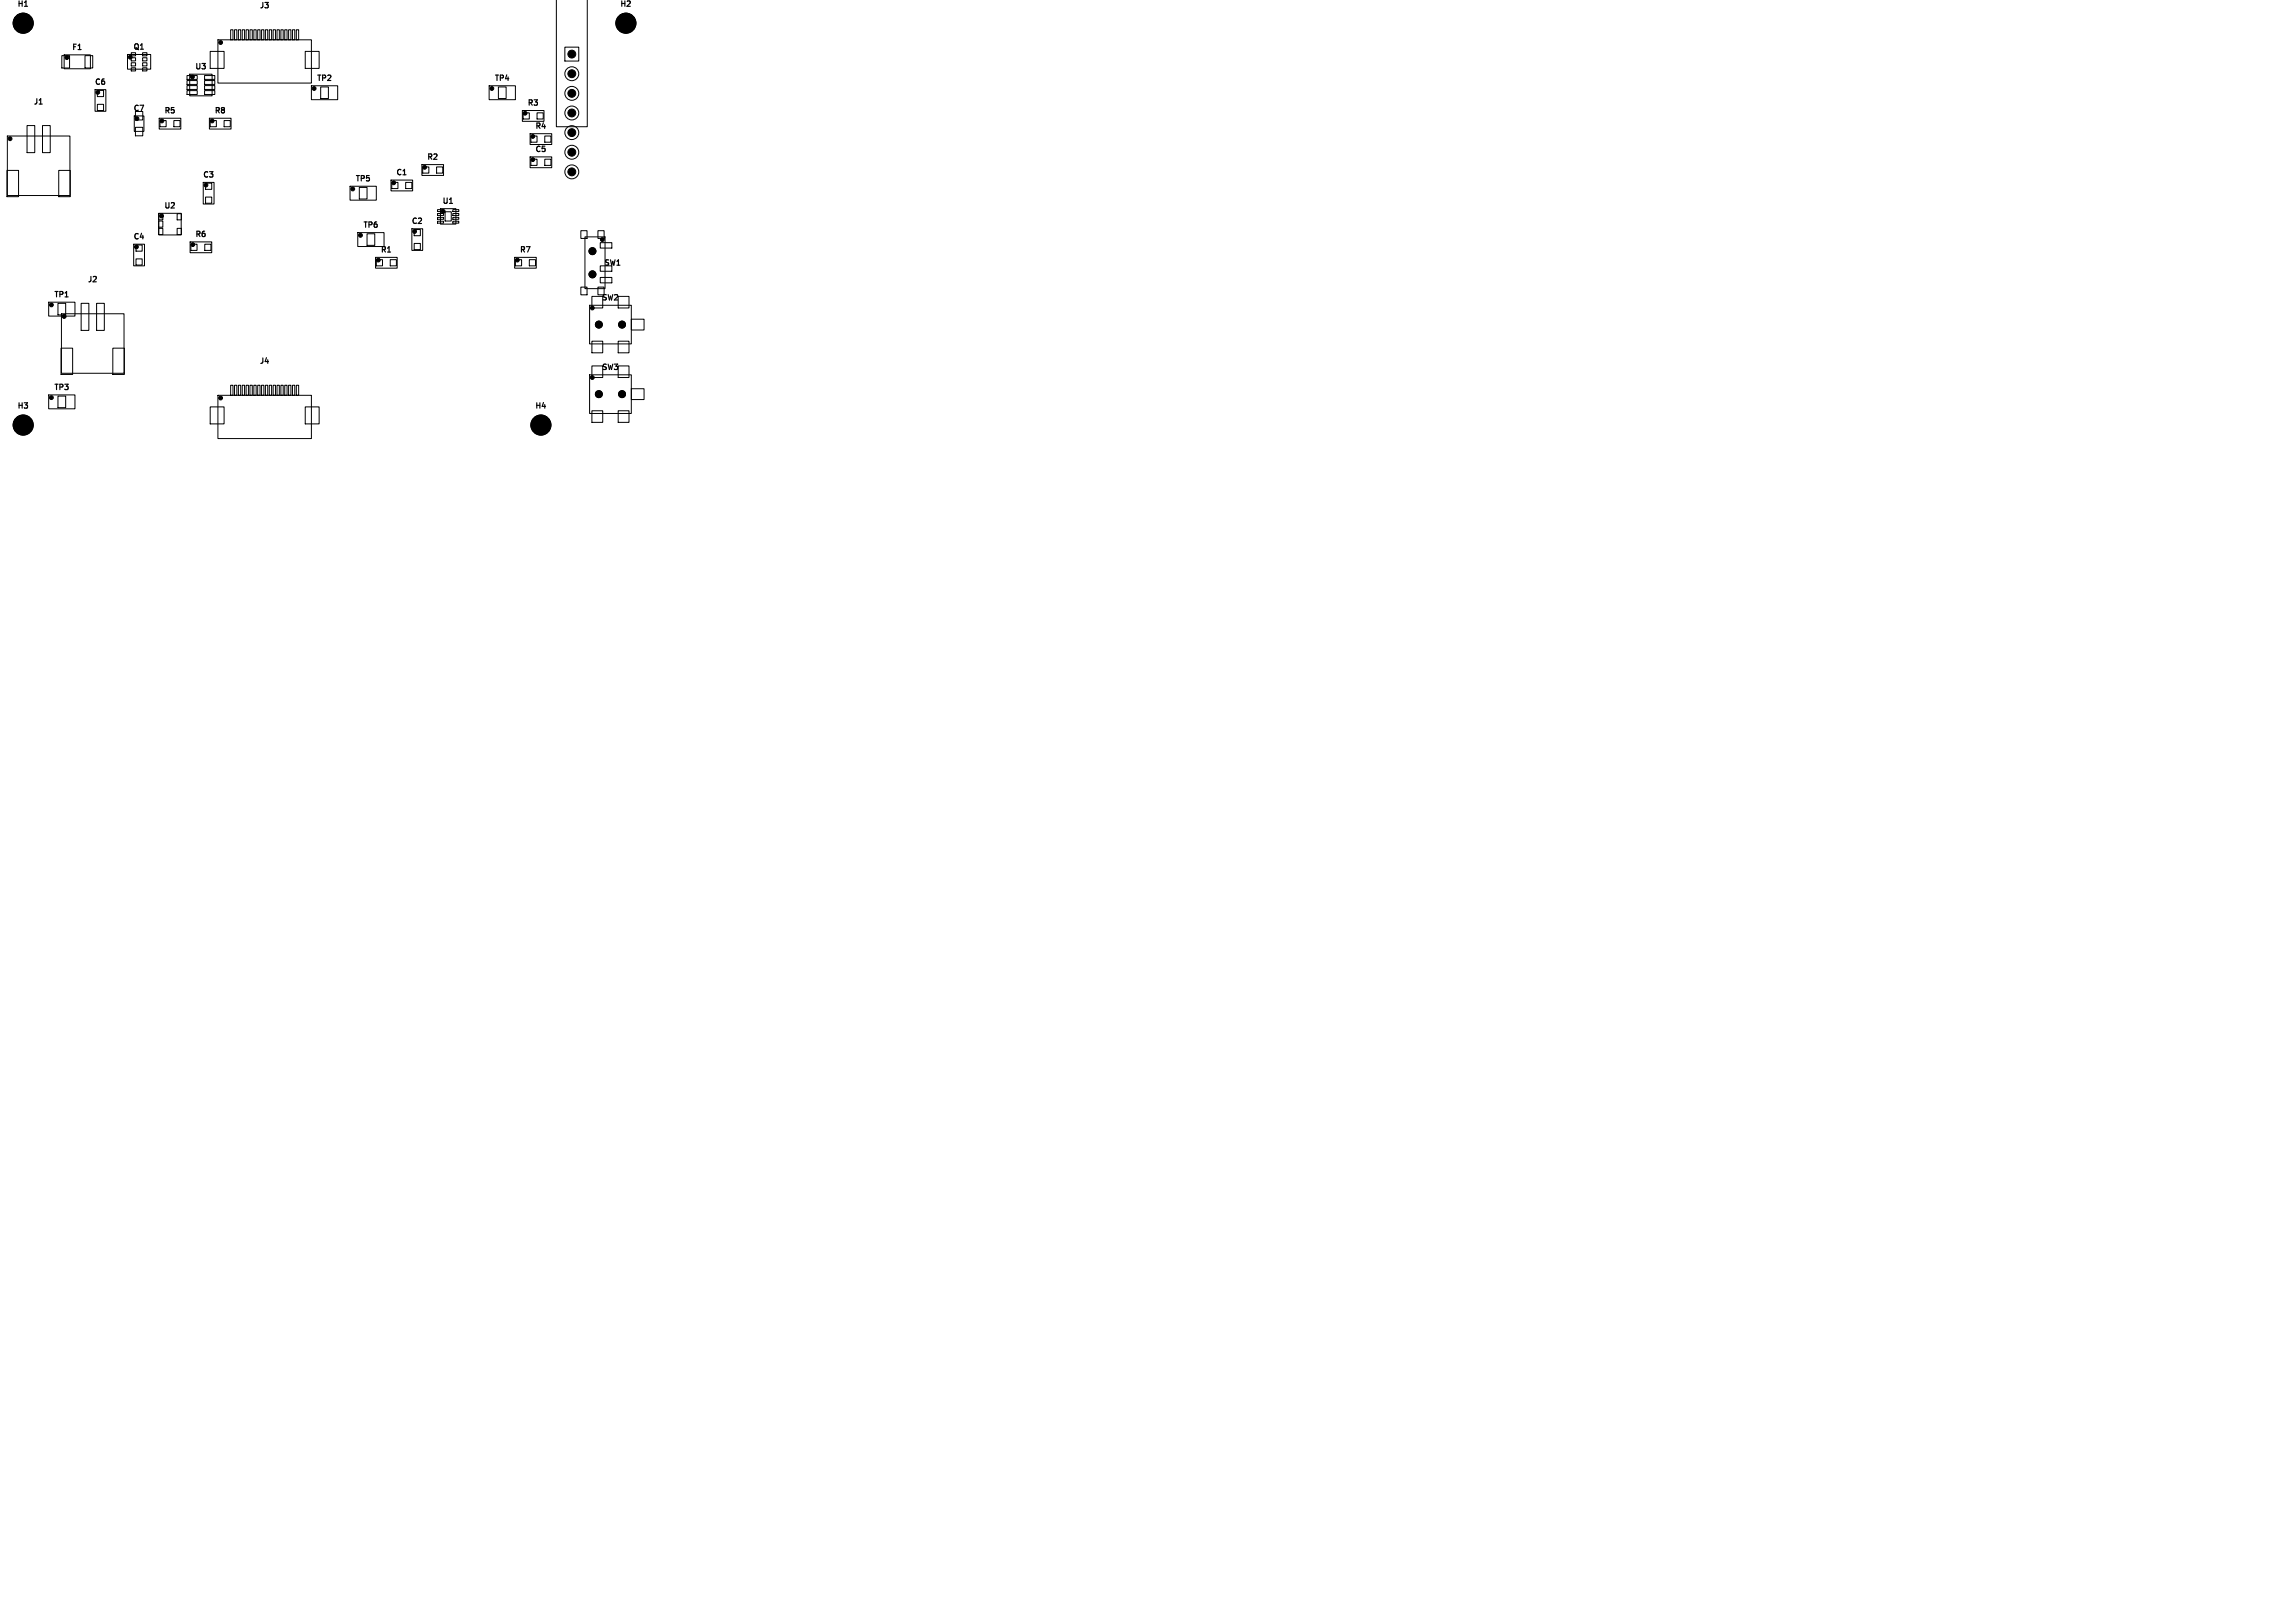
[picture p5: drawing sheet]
<svg xmlns="http://www.w3.org/2000/svg" width="297mm" height="210mm" viewBox="0 0 297 210" stroke-linecap="round" stroke-linejoin="round" font-family="sans-serif">
<defs><g id="words">
<g font-size="1">
<text x="2.1" y="1.1">H1</text>
<text x="33.5" y="1.3">J3</text>
<text x="80.1" y="1.1">H2</text>
<text x="9.2" y="6.7">F1</text>
<text x="12.2" y="11.2">C6</text>
<text x="17.1" y="6.6">Q1</text>
<text x="25.1" y="9.2">U3</text>
<text x="40.9" y="10.7">TP2</text>
<text x="63.9" y="10.7">TP4</text>
<text x="4.2" y="13.7">J1</text>
<text x="17.2" y="14.6">C7</text>
<text x="21.2" y="14.9">R5</text>
<text x="27.7" y="14.9">R8</text>
<text x="68.2" y="13.9">R3</text>
<text x="69.2" y="16.9">R4</text>
<text x="26.2" y="23.2">C3</text>
<text x="45.9" y="23.7">TP5</text>
<text x="51.2" y="22.9">C1</text>
<text x="55.2" y="20.9">R2</text>
<text x="69.2" y="19.9">C5</text>
<text x="21.1" y="27.2">U2</text>
<text x="46.9" y="29.7">TP6</text>
<text x="53.2" y="29.2">C2</text>
<text x="57.1" y="26.6">U1</text>
<text x="17.2" y="31.2">C4</text>
<text x="25.2" y="30.9">R6</text>
<text x="49.2" y="32.9">R1</text>
<text x="67.2" y="32.9">R7</text>
<text x="78.1" y="34.6">SW1</text>
<text x="6.9" y="38.7">TP1</text>
<text x="11.2" y="36.7">J2</text>
<text x="77.8" y="39.1">SW2</text>
<text x="33.5" y="47.3">J4</text>
<text x="2.1" y="53.1">H3</text>
<text x="6.9" y="50.7">TP3</text>
<text x="69.1" y="53.1">H4</text>
<text x="77.8" y="48.1">SW3</text>
</g>
</g></defs>
<path d="M3.2 .8h.4M5.1 13.5h.4M10.1 6.4h.4M58.2 26.3h.4" fill="none" stroke="#000" stroke-width=".15"/>
<g fill="none" stroke="#000" stroke-width=".13">
<path d="M72 -.1v16.5h4v-16.4M.9 17.6h8.2v7.7h-8.2zM3.5 16.3h1v3.5h-1zM5.5 16.3h1v3.5h-1zM8 7.2h1v1.6h-1zM8.3 7.1h3.4v1.8h-3.4zM11 7.2h1v1.6h-1zM12.3 11.6h1.4v2.8h-1.4zM12.6 11.7h.8v.8h-.8zM12.6 13.5h.8v.8h-.8zM16.5 7.1h3v1.9h-3zM17 6.8h.5v.4h-.5z"/>
<path d="M17 7.5h.5v.4h-.5zM17 8.1h.5v.4h-.5zM17 8.8h.5v.4h-.5zM17.4 15h1.2v2h-1.2zM17.5 14.4h1v1.1h-1zM17.5 16.5h1v1.1h-1zM18.5 8.8h.5v.4h-.5zM18.5 8.1h.5v.4h-.5zM18.5 7.5h.5v.4h-.5zM18.5 6.8h.5v.4h-.5zM20.6 15.3h2.8v1.4h-2.8zM20.7 15.6h.8v.8h-.8z"/>
<path d="M22.5 15.6h.8v.8h-.8zM24.2 9.8h1.3v.5h-1.3zM24.2 10.4h1.3v.5h-1.3zM24.2 11.1h1.3v.5h-1.3zM24.2 11.7h1.3v.5h-1.3zM24.5 9.6h3v2.8h-3zM26.5 11.7h1.3v.5h-1.3zM26.5 11.1h1.3v.5h-1.3zM26.5 10.4h1.3v.5h-1.3zM26.5 9.8h1.3v.5h-1.3zM27.1 15.3h2.8v1.4h-2.8zM27.2 15.6h.8v.8h-.8z"/>
<path d="M27.2 6.7h1.8v2.2h-1.8zM28.2 5.2h12.1v5.6h-12.1zM29 15.6h.8v.8h-.8zM29.9 3.9h.3v1.3h-.3zM30.4 3.9h.2v1.3h-.2zM30.8 3.9h.3v1.3h-.3zM31.3 3.9h.3v1.3h-.3zM31.8 3.9h.3v1.3h-.3zM32.4 3.9h.3v1.3h-.3zM32.9 3.9h.2v1.3h-.2zM33.3 3.9h.3v1.3h-.3zM33.8 3.9h.3v1.3h-.3z"/>
<path d="M34.3 3.9h.3v1.3h-.3zM34.8 3.9h.4v1.3h-.4zM35.4 3.9h.2v1.3h-.2zM35.8 3.9h.3v1.3h-.3zM36.3 3.9h.3v1.3h-.3zM36.8 3.9h.3v1.3h-.3zM37.3 3.9h.4v1.3h-.4zM37.9 3.9h.2v1.3h-.2zM38.3 3.9h.3v1.3h-.3zM39.5 6.7h1.8v2.2h-1.8zM40.3 11.1h3.4v1.8h-3.4zM41.5 11.3h1v1.5h-1z"/>
<path d="M63.3 11.1h3.4v1.8h-3.4zM64.5 11.3h1v1.5h-1zM67.6 14.3h2.8v1.4h-2.8zM67.7 14.6h.8v.8h-.8zM68.6 17.3h2.8v1.4h-2.8zM68.7 17.6h.8v.8h-.8zM69.5 14.6h.8v.8h-.8zM70.5 17.6h.8v.8h-.8zM73.1 6.1h1.8v1.8h-1.8zM.9 22.1h1.5v3.4h-1.5zM6.3 39.1h3.4v1.8h-3.4zM7.5 39.3h1v1.5h-1z"/>
<path d="M7.6 22.1h1.5v3.4h-1.5zM10.5 39.3h1v3.5h-1zM12.5 39.3h1v3.5h-1zM17.3 31.6h1.4v2.8h-1.4zM17.6 31.7h.8v.8h-.8zM17.6 33.5h.8v.8h-.8zM20.5 27.7h.6v.8h-.6zM20.5 28.6h.6v.8h-.6zM20.5 29.6h.6v.8h-.6zM20.5 27.6h2.9v2.8h-2.9zM22.9 29.6h.6v.8h-.6zM22.9 27.7h.6v.8h-.6z"/>
<path d="M24.6 31.3h2.8v1.4h-2.8zM24.7 31.6h.8v.8h-.8zM26.3 23.6h1.4v2.8h-1.4zM26.5 31.6h.8v.8h-.8zM26.6 23.7h.8v.8h-.8zM26.6 25.5h.8v.8h-.8zM45.3 24.1h3.4v1.8h-3.4zM46.3 30.1h3.4v1.8h-3.4zM46.5 24.3h1v1.5h-1zM47.5 30.3h1v1.5h-1zM48.6 33.3h2.8v1.4h-2.8zM48.7 33.6h.8v.8h-.8z"/>
<path d="M50.5 33.6h.8v.8h-.8zM50.6 23.3h2.8v1.4h-2.8zM50.7 23.6h.8v.8h-.8zM52.5 23.6h.8v.8h-.8zM53.3 29.6h1.4v2.8h-1.4zM53.6 29.7h.8v.8h-.8zM53.6 31.5h.8v.8h-.8zM54.6 21.3h2.8v1.4h-2.8zM54.7 21.6h.8v.8h-.8zM56.5 21.6h.8v.8h-.8zM56.6 27.1h.8v.3h-.8zM56.6 27.6h.8v.3h-.8z"/>
<path d="M56.6 28.1h.8v.3h-.8zM56.6 28.6h.8v.3h-.8zM57 27h2v2h-2zM57.6 27.4h.8v1.2h-.8zM58.6 28.6h.8v.3h-.8zM58.6 28.1h.8v.3h-.8zM58.6 27.6h.8v.3h-.8zM58.6 27.1h.8v.3h-.8zM66.6 33.3h2.8v1.4h-2.8zM66.7 33.6h.8v.8h-.8zM68.5 33.6h.8v.8h-.8zM68.6 20.3h2.8v1.4h-2.8z"/>
<path d="M68.7 20.6h.8v.8h-.8zM70.5 20.6h.8v.8h-.8zM75.2 29.9h.8v1h-.8zM75.2 37.2h.8v1h-.8zM75.7 30.7h2.6v6.7h-2.6zM76.3 39.5h5.4v5h-5.4zM76.6 38.4h1.4v1.5h-1.4zM77.4 29.9h.8v1h-.8zM77.4 37.2h.8v1h-.8zM77.7 31.4h1.5v.7h-1.5zM77.7 34.4h1.5v.7h-1.5zM77.7 35.9h1.5v.7h-1.5z"/>
<path d="M80 38.4h1.4v1.5h-1.4zM6.3 51.1h3.4v1.8h-3.4zM7.5 51.3h1v1.5h-1zM7.9 45.1h1.5v3.4h-1.5zM7.9 40.6h8.1v7.7h-8.1zM14.6 45.1h1.5v3.4h-1.5zM27.2 52.7h1.8v2.2h-1.8zM28.2 51.2h12.1v5.6h-12.1zM29.9 49.9h.3v1.3h-.3zM30.4 49.9h.2v1.3h-.2zM30.8 49.9h.3v1.3h-.3zM31.3 49.9h.3v1.3h-.3z"/>
<path d="M31.8 49.9h.3v1.3h-.3zM32.4 49.9h.3v1.3h-.3zM32.9 49.9h.2v1.3h-.2zM33.3 49.9h.3v1.3h-.3zM33.8 49.9h.3v1.3h-.3zM34.3 49.9h.3v1.3h-.3zM34.8 49.9h.4v1.3h-.4zM35.4 49.9h.2v1.3h-.2zM35.8 49.9h.3v1.3h-.3zM36.3 49.9h.3v1.3h-.3zM36.8 49.9h.3v1.3h-.3zM37.3 49.9h.4v1.3h-.4z"/>
<path d="M37.9 49.9h.2v1.3h-.2zM38.3 49.9h.3v1.3h-.3zM39.5 52.7h1.8v2.2h-1.8zM76.3 48.5h5.4v5h-5.4zM76.6 47.4h1.4v1.5h-1.4zM76.6 53.2h1.4v1.5h-1.4zM76.6 44.2h1.4v1.5h-1.4zM80 47.4h1.4v1.5h-1.4zM80 53.2h1.4v1.5h-1.4zM80 44.2h1.4v1.5h-1.4zM81.7 50.3h1.6v1.4h-1.6zM81.7 41.3h1.6v1.4h-1.6z"/>
<circle cx="3" cy="3" r="1.3"/>
<circle cx="74" cy="12.1" r=".9"/>
<circle cx="74" cy="17.2" r=".9"/>
<circle cx="74" cy="14.6" r=".9"/>
<circle cx="74" cy="9.5" r=".9"/>
<circle cx="74" cy="19.7" r=".9"/>
<circle cx="81" cy="3" r="1.3"/>
<circle cx="74" cy="22.2" r=".9"/>
<circle cx="76.7" cy="35.5" r=".45"/>
<circle cx="76.7" cy="32.5" r=".45"/>
<circle cx="3" cy="55" r="1.3"/>
<circle cx="70" cy="55" r="1.3"/>
<circle cx="77.5" cy="51" r=".45"/>
<circle cx="77.5" cy="42" r=".45"/>
<circle cx="80.5" cy="51" r=".45"/>
<circle cx="80.5" cy="42" r=".45"/>
</g>
<g fill="#000" stroke="#000" stroke-width=".13">
<circle cx="1.3" cy="17.9" r=".25"/>
<circle cx="3" cy="3" r="1.3"/>
<circle cx="8.7" cy="7.4" r=".25"/>
<circle cx="12.6" cy="11.9" r=".25"/>
<circle cx="16.8" cy="7.4" r=".25"/>
<circle cx="17.7" cy="15.3" r=".25"/>
<circle cx="20.9" cy="15.6" r=".25"/>
<circle cx="24.9" cy="9.9" r=".25"/>
<circle cx="27.5" cy="15.6" r=".25"/>
<circle cx="28.5" cy="5.5" r=".25"/>
<circle cx="40.6" cy="11.4" r=".25"/>
<circle cx="63.6" cy="11.4" r=".25"/>
<circle cx="67.9" cy="14.7" r=".25"/>
<circle cx="68.9" cy="17.7" r=".25"/>
<circle cx="74" cy="14.6" r=".51"/>
<circle cx="74" cy="9.5" r=".51"/>
<circle cx="74" cy="17.2" r=".51"/>
<circle cx="74" cy="7" r=".51"/>
<circle cx="74" cy="19.7" r=".51"/>
<circle cx="74" cy="12.1" r=".51"/>
<circle cx="81" cy="3" r="1.3"/>
<circle cx="6.6" cy="39.5" r=".25"/>
<circle cx="17.6" cy="31.9" r=".25"/>
<circle cx="20.9" cy="27.9" r=".25"/>
<circle cx="24.9" cy="31.6" r=".25"/>
<circle cx="26.6" cy="23.9" r=".25"/>
<circle cx="45.6" cy="24.5" r=".25"/>
<circle cx="46.6" cy="30.5" r=".25"/>
<circle cx="48.9" cy="33.7" r=".25"/>
<circle cx="50.9" cy="23.7" r=".25"/>
<circle cx="53.6" cy="29.9" r=".25"/>
<circle cx="54.9" cy="21.7" r=".25"/>
<circle cx="57.3" cy="27.3" r=".25"/>
<circle cx="66.9" cy="33.7" r=".25"/>
<circle cx="68.9" cy="20.7" r=".25"/>
<circle cx="74" cy="22.2" r=".51"/>
<circle cx="76.6" cy="39.9" r=".25"/>
<circle cx="76.7" cy="35.5" r=".45"/>
<circle cx="76.7" cy="32.5" r=".45"/>
<circle cx="78" cy="31" r=".25"/>
<circle cx="3" cy="55" r="1.3"/>
<circle cx="6.6" cy="51.4" r=".25"/>
<circle cx="8.3" cy="40.9" r=".25"/>
<circle cx="28.5" cy="51.5" r=".25"/>
<circle cx="70" cy="55" r="1.3"/>
<circle cx="76.6" cy="48.9" r=".25"/>
<circle cx="77.5" cy="51" r=".45"/>
<circle cx="77.5" cy="42" r=".45"/>
<circle cx="80.5" cy="51" r=".45"/>
<circle cx="80.5" cy="42" r=".45"/>
</g>
<use href="#words"/>
</svg>
